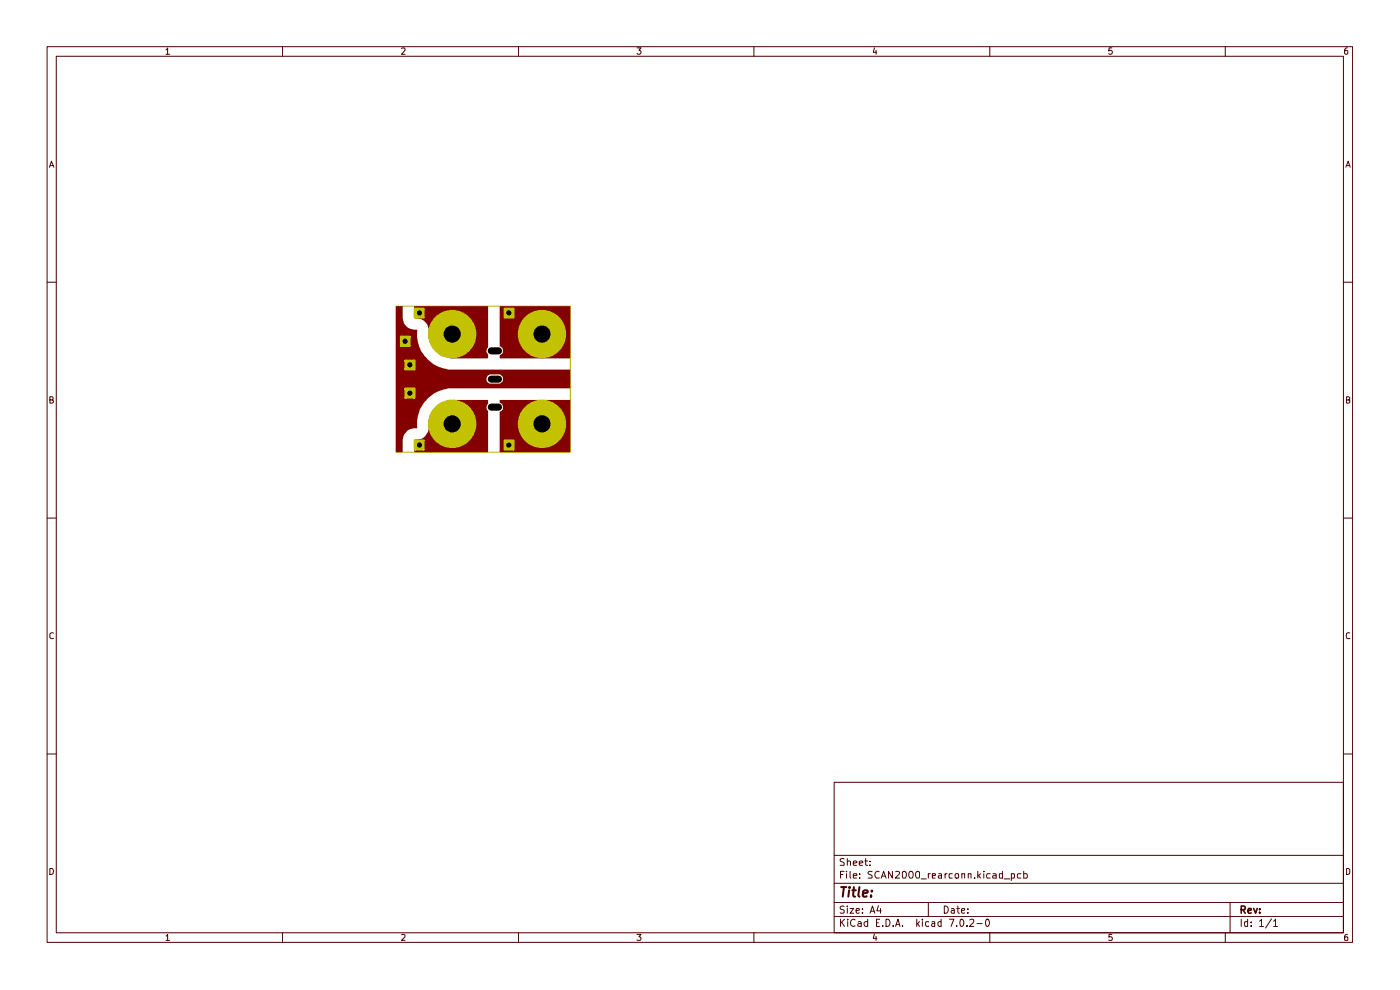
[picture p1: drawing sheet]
<svg xmlns="http://www.w3.org/2000/svg" width="297mm" height="210mm" viewBox="0 0 297 210" stroke-linecap="round" stroke-linejoin="round" font-family="sans-serif">
<g fill="none" stroke="#480000" stroke-width=".21">
<path d="M10 9.9h276.9v190h-276.9zM11.9 11.9h273.1v186h-273.1zM35.2 10.6l.4-.4v1.3M35.2 11.5h.8M59.9 9.9v2M85.2 10.3l.5-.1 .2 .2-.1 .4-.6 .7h.7M110 9.9v2M135.1 10.2h.9l-.5 .5 .5 .2v.4l-.3 .2h-.4l-.2-.2M159.9 9.9v2M185.5 10.2l-.3 .9h.8M185.8 10.7v.8M210 9.9v2"/>
<path d="M235.9 10.2h-.6l-.1 .6 .2-.1h.3l.3 .2v.4l-.3 .2h-.3l-.2-.2M259.9 9.9v2M285.8 10.2h-.2l-.4 .3v.8l.3 .2 .4-.2-.1-.5-.3-.1-.3 .2M10.5 35.5l.4-1.3 .5 1.3M10.7 35.1h.6M285.5 35.5l.5-1.3 .4 1.3M285.7 35.1h.6M10 59.9h1.9M285 59.9h1.9M10.6 84.8h.5l.2-.1v-.4l-.2-.1h-.5v1.3l.7-.1v-.3l-.2-.3M285.7 84.8h.4l.2-.2-.2-.4h-.4v1.3l.6-.2v-.4l-.2-.1M10 109.9h1.9"/>
<path d="M285 109.9h1.9M11.3 134.3l-.3-.1-.4 .3v.7l.2 .3 .5-.1M286.3 134.3l-.2-.1a.74 .74 0 0 0-.3 1.3l.5-.1M10 159.9h1.9M285 159.9h1.9M177 165.9h108v32h-108zM10.6 184.2h.5l.2 .2v.9l-.4 .2h-.3zM35.2 198.5l.4-.3v1.3M35.2 199.5h.8M59.9 197.9v2M85.2 198.3l.5-.1 .2 .3-.1 .3-.6 .7h.7M110 197.9v2"/>
<path d="M135.1 198.2h.9l-.5 .5 .5 .3-.1 .4h-.8M159.9 197.9v2M177 194.4h108M177 191.4h108M177 187.4h108M177 181.4h108M178.3 195v1.5M178.3 185.5h.5M178.6 195.7l.6 .8M179.1 192.3a.6 .6 0 0 0-.9 .1l.2 .5 .7 .2v.4a.64 .64 0 0 1-.9 .1M179.1 184.8h-.8v1.5M179.1 182.2l-.5-.1-.4 .3 .1 .3 .8 .3v.5l-.9 .1"/>
<path d="M179.2 195l-.9 .8M179.6 184.8v.1M179.6 185.3v1M179.7 192.2v.2M179.7 182.7l.5-.1 .2 .2v.8M179.7 182.1v1.5M179.7 192.7v1M179.8 195v.2M179.8 195.5v1M180.3 192.7h.8l-.8 1h.8M180.3 184.8v1.3l.2 .2M181 185.8l.8-.1-.1-.4h-.6l-.1 .2 .1 .8h.6"/>
<path d="M181 183.1l.8-.1-.1-.3-.4-.1-.3 .2 .1 .8h.6M181.4 195.2v-.1a.71 .71 0 0 0-1 .6 .71 .71 0 0 0 1 .7v-.1M181.6 193.2l.7-.2v-.2l-.5-.1-.2 .3 .1 .6h.6M182 195.6h.6l.1 .9M182.3 183.1l.7-.1v-.3l-.5-.1-.2 .2 .1 .8h.6M182.4 186.2v.1M182.4 185.3v.2M182.7 195.8l-.5 .1-.3 .3 .3 .3 .5-.1M183 193.5v.2M183 192.8v.2M183.5 182.6h.6M183.6 182.1v1.3l.1 .2h.4"/>
<path d="M184.1 195.6a.52 .52 0 0 0-.8 .1l.2 .7h.6M184.1 195v1.5M184.6 193.7l.5-1.5 .5 1.5M184.6 183.5v.1M184.6 182.7v.1M184.7 193.3h.8M185 184.9l-.5-.1-.4 .3 .2 .3 .7 .4v.4l-.9 .1M185.5 198.1l-.3 .9h.8M185.8 198.6v.9M185.9 195.7h.4M186.3 192.1l-.3 1.1h.9M186.5 184.9a.74 .74 0 0 0-.9 .4 .74 .74 0 0 0 .3 1l.6-.1"/>
<path d="M186.6 195h-.7v1.5h.7M186.8 192.7v1M186.9 186.3l.5-1.5 .6 1.5M187.1 185.8h.7M187.3 196.3v.2M188 195a.77 .77 0 0 1 .8 .7 .77 .77 0 0 1-.8 .8zM189.3 184.8v1.5l-.8-1.5v1.5M189.5 196.3v.2M190 196.5l.5-1.5 .4 1.5M190 184.9h.8v.3l-.9 1.1h.9M190.1 196.1h.7M191.4 196.3v.2"/>
<path d="M191.5 184.9l.4-.1a.88 .88 0 0 1 .1 1.5h-.4l-.2-.3zM193 184.9l.3-.1a.88 .88 0 0 1 .2 1.5h-.5l-.1-.3-.1-.7zM194.4 184.9l.3-.1 .4 .3v.9l-.2 .3h-.4l-.2-.3-.1-.7zM194.5 195v1.5M194.6 195.9l.5 .6M195.1 195.5l-.6 .6M195.4 186.4h1.1M195.7 195v.2M195.7 195.5v1M196.9 185.3v1M196.9 191.4v3M197 195.6l-.4-.1-.3 .2 .1 .7h.6"/>
<path d="M197.4 185.3h-.4l-.1 .3M197.7 195.6h.6v.9M197.8 185.8l.7-.1-.1-.4h-.6v1h.6M198.3 195.8l-.5 .1-.2 .3 .2 .3 .5-.1M199.1 185.3h.5l.1 .2v.8h-.6v-.5l.6-.1M199.6 195.6l-.4-.1-.2 .2v.6l.2 .2 .4-.1M199.6 195v1.5M200.3 192.2a.77 .77 0 0 1 .9 .8 .77 .77 0 0 1-.9 .7zM200.5 185.3v1M200.9 185.3h-.3l-.1 .3M201.4 195h1l-.6 1.5M201.8 192.8h.6v.9"/>
<path d="M202 185.3h-.6l-.1 .3 .1 .7h.6M202.4 193l-.5 .1-.1 .3 .1 .3 .5-.1M202.8 185.3h.5v1l-.6-.1-.1-.6zM202.9 196.3v.2M202.9 192.7h.6M203.2 192.2v1.3l.3 .2M203.7 195.2l.3-.2a.82 .82 0 0 1 .5 .7 .82 .82 0 0 1-.5 .8l-.3-.2-.1-.4zM204 193.2l.6-.2v-.2l-.4-.1-.2 .3v.6h.6M204 185.4l.6-.1v1M204 185.3v1M205.1 196.3v.2M205.3 193.5v.2"/>
<path d="M205.3 192.8v.2M205.4 185.4l.6-.1v1M205.4 185.3v1M205.7 195.2l.6-.2 .3 .4-.9 1.1h.9M206.8 186.2v.1M207.3 195.9h1.1M207.4 184.8v1.5M207.6 185.8l.4 .5M208 185.3l-.6 .5M208.7 184.8v.1M208.7 185.3v1M209.2 195.1l.2-.1a.89 .89 0 0 1 .3 1.4l-.2 .1a.89 .89 0 0 1-.3-1.4z"/>
<path d="M210 197.9v2M210.1 185.3h-.6l-.2 .3 .2 .7h.6M210.6 185.3h.6l.1 .2v.8h-.7v-.5l.7-.1M212.7 184.8v1.5h-.6l-.1-.9 .7-.1M213 186.4h1.2M214.5 186.3h.6v-1h-.6v1.5M216.6 185.3h-.6l-.2 .3 .2 .7h.6M217.2 184.8v1.5h.6l.1-.3-.1-.6-.6-.1M235.9 198.2h-.6l-.1 .6h.7v.6h-.7M259.9 197.9v2M260.9 191.4v6.5M263.3 195v1.5"/>
<path d="M264.7 195.6l-.5-.1-.2 .2 .1 .7h.6M264.7 195v1.5M265.4 196.3v.2M265.4 195.6v.1M267.2 195.4l.4-.4v1.5M267.2 196.5h.9M269.7 194.9l-1.2 1.9M270.2 195.4l.4-.4v1.5M270.2 196.5h.8M285.7 184.2h.4l.2 .3v.7l-.4 .3h-.2zM285.8 198.2l-.4 .1-.2 .2v.9h.7v-.6l-.4-.1-.3 .1v.2"/>
</g>
<path d="M263.3 193h.8v-.7l-.8-.1v1.5M263.6 193l.6 .7M264.8 193.2l.6-.2v-.2l-.5-.1-.1 .3v.6h.6M265.9 192.7l.5 1 .3-1M267.2 193.5v.2M267.2 192.8v.2" fill="none" stroke="#480000" stroke-width=".34"/>
<path d="M178.4 188.2h1.1M179 188.2l-.2 2M180.1 188.8l-.1 1.4M180.2 188.2v.1M180.8 188.8h.8M181.1 188.2l-.1 1.7 .1 .2 .3 .1M182.3 188.2l-.2 1.7 .2 .3M183.1 189.5l.9-.1v-.5l-.6-.1-.3 .3v1h.8M184.8 189.9v.3M185 188.9v.2" fill="none" stroke="#480000" stroke-width=".42"/>
<path d="M84 64.9h37v31h-37z" fill="none" stroke="#c2c200" stroke-width=".21"/>
<g fill="#840000">
<path d="M106 64.9h15v11l-.2 .1h-14.7l-.1-.6 .6-.5 .1-.8-.2-.4-.5-.2z"/>
<path d="M106 84.8h15l-.1 11.1h-14.8l-.1-8.5 .6-.4 .1-.9-.2-.3-.5-.4z"/>
<path d="M87.9 64.9h15.6v8.8l-.1 .1a.93 .93 0 0 0 .1 1.3v.9h-8l-.4-.1a3.8 3.8 0 0 1-2.1-.9l-.3-.2a4.6 4.6 0 0 1-1.8-4.3v-.9a2.43 2.43 0 0 0-1.1-1.6l-.6-.4h-1.2l-.2-.2z"/>
<path d="M92.6 86h.1a4.4 4.4 0 0 1 2.5-1.2h8.3v.9a.96 .96 0 0 0 0 1.4v8.8h-15.5l-.2-.6 .1-2a3.1 3.1 0 0 0 2.4-.9v-.1a2.89 2.89 0 0 0 .5-2.4 5.1 5.1 0 0 1 1.8-3.9z"/>
<path d="M84 64.9h1.4l.1 3a2.45 2.45 0 0 0 3 2 8.8 8.8 0 0 0 .4 3.6l.1 .1a5.9 5.9 0 0 0 1.8 2.7 9.7 9.7 0 0 0 4.2 2.1l26 .1-.1 3.9h-25.9a9.2 9.2 0 0 0-5 2.9 8.2 8.2 0 0 0-1.5 5.5 2.67 2.67 0 0 0-3.1 2.4v2.6l-1.3 .1-.1-15.5h19.2a.89 .89 0 0 0 .7 1h2.2l.6-.6v-.8l-.5-.5-2.2-.1a1.04 1.04 0 0 0-.8 1h-19.2z"/>
</g>
<path d="M107.1 65.5h1.8v1.8h-1.8z" fill="#c2c200"/>
<path d="M107.1 65.5h1.8v1.8h-1.8z" fill="none" stroke="#c2c200" stroke-width=".51"/>
<g fill="#c2c200">
<path d="M107.1 93.5h1.8v1.8h-1.8z"/>
<circle cx="115" cy="89.9" r="5.1"/>
<circle cx="115" cy="70.9" r="5.1"/>
</g>
<path d="M107.1 93.5h1.8v1.8h-1.8z" fill="none" stroke="#c2c200" stroke-width=".51"/>
<path d="M86 82.5h1.9v1.8h-1.9z" fill="#c2c200"/>
<path d="M86 82.5h1.9v1.8h-1.9z" fill="none" stroke="#c2c200" stroke-width=".51"/>
<path d="M86 76.5h1.9v1.8h-1.9z" fill="#c2c200"/>
<path d="M86 76.5h1.9v1.8h-1.9z" fill="none" stroke="#c2c200" stroke-width=".51"/>
<path d="M85.1 71.5h1.8v1.8h-1.8z" fill="#c2c200"/>
<path d="M85.1 71.5h1.8v1.8h-1.8z" fill="none" stroke="#c2c200" stroke-width=".51"/>
<path d="M88.1 65.5h1.7v1.8h-1.7z" fill="#c2c200"/>
<path d="M88.1 65.5h1.7v1.8h-1.7z" fill="none" stroke="#c2c200" stroke-width=".51"/>
<path d="M88.1 93.5h1.7v1.8h-1.7z" fill="#c2c200"/>
<path d="M88.1 93.5h1.7v1.8h-1.7z" fill="none" stroke="#c2c200" stroke-width=".51"/>
<g fill="#c2c200">
<circle cx="95.9" cy="89.9" r="5.1"/>
<circle cx="95.9" cy="70.9" r="5.1"/>
</g>
<path d="M104.2 74.4h1.5M104.2 86.4h1.5M104.2 80.4h1.5" fill="none" stroke="#000" stroke-width="1.5"/>
<g fill="none" stroke="#c2c200" stroke-width=".21">
<circle cx="86" cy="72.4" r=".64"/>
<circle cx="87" cy="77.4" r=".64"/>
<circle cx="89" cy="66.4" r=".64"/>
<circle cx="96" cy="70.9" r="1.82"/>
<circle cx="108" cy="66.4" r=".64"/>
<circle cx="115" cy="70.9" r="1.82"/>
<circle cx="87" cy="83.4" r=".64"/>
<circle cx="89" cy="94.4" r=".64"/>
<circle cx="96" cy="90" r="1.82"/>
<circle cx="108" cy="94.4" r=".64"/>
<circle cx="115" cy="90" r="1.82"/>
</g>
<g fill="#000">
<circle cx="85.9" cy="72.4" r=".55"/>
<circle cx="87" cy="77.4" r=".55"/>
<circle cx="89" cy="66.4" r=".55"/>
<circle cx="95.9" cy="70.9" r="1.82"/>
<circle cx="107.9" cy="66.4" r=".55"/>
<circle cx="115" cy="70.9" r="1.82"/>
<circle cx="87" cy="83.4" r=".55"/>
<circle cx="89" cy="94.4" r=".55"/>
<circle cx="95.9" cy="89.9" r="1.82"/>
<circle cx="107.9" cy="94.4" r=".55"/>
<circle cx="115" cy="89.9" r="1.82"/>
</g>
</svg>
